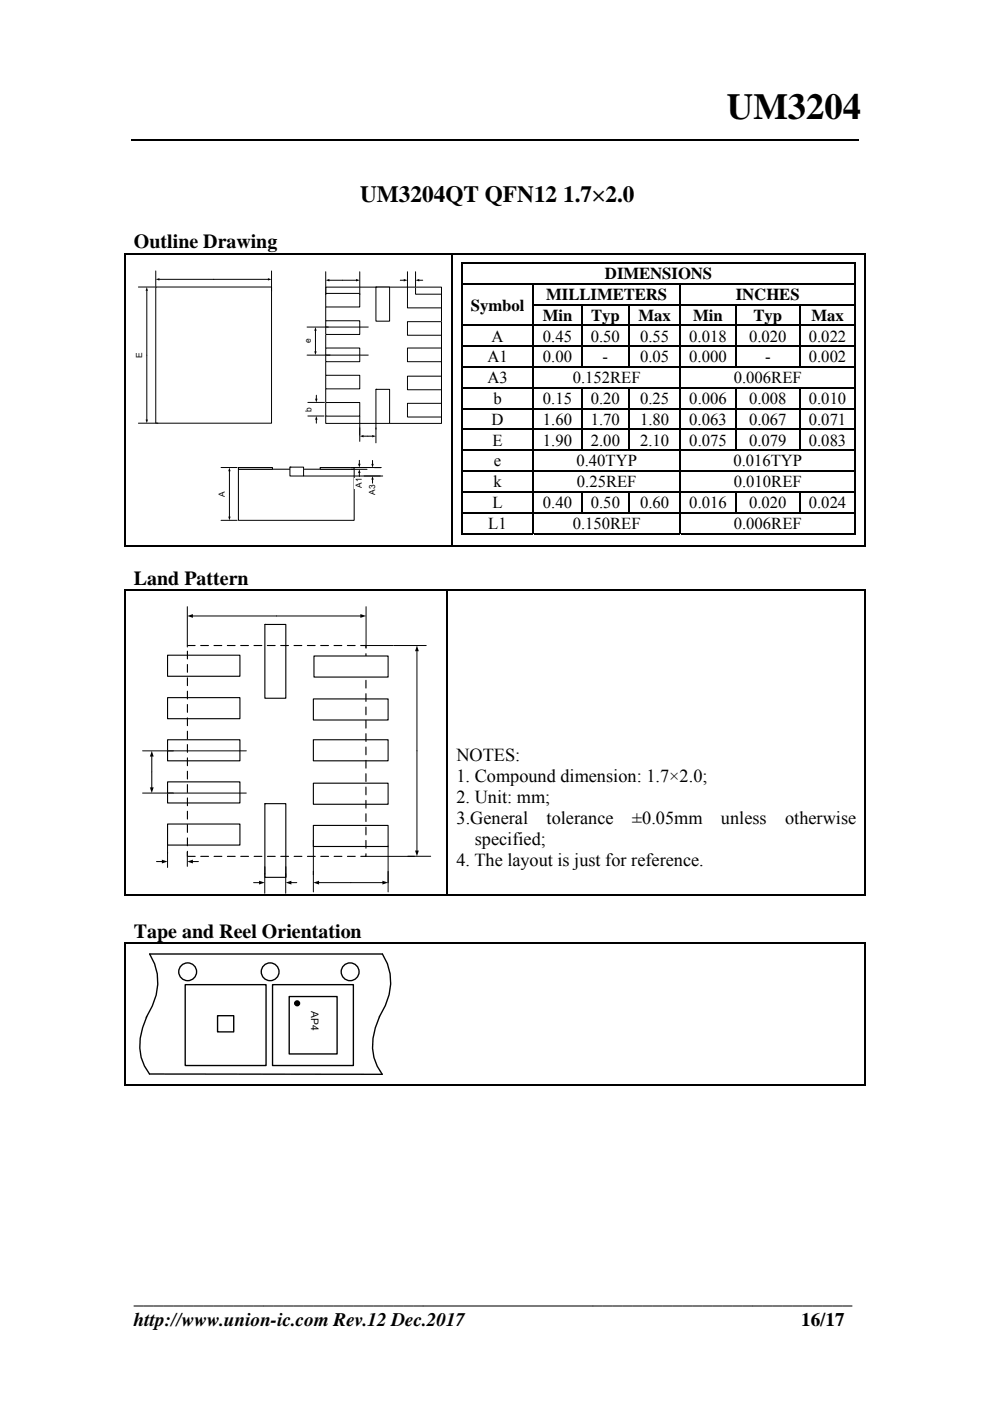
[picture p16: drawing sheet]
<svg xmlns="http://www.w3.org/2000/svg" width="210mm" height="297mm" viewBox="0 0 210 297" stroke-linecap="round" stroke-linejoin="round" font-family="sans-serif">
<defs><g id="words">
<text font-size="7.8" x="154.2" y="25.2">UM3204</text>
<text font-size="4.9" x="76.4" y="42.8">UM3204QT QFN12 1.7×2.0</text>
<g font-size="4.2">
<text x="28.4" y="52.7">Outline Drawing</text>
<text x="28.4" y="124">Land Pattern</text>
<text x="28.4" y="198.8">Tape and Reel Orientation</text>
<text x="28.4" y="276.4">________________________________________________________________________</text>
</g>
<g font-size="4.1">
<text x="28.4" y="281.2">http://www.union-ic.com Rev.12 Dec.2017</text>
<text x="169.9" y="281.2">16/17</text>
</g>
<g font-size="3.9">
<text x="96.8" y="161.3">NOTES:</text>
<text x="96.8" y="165.8">1. Compound dimension: 1.7×2.0;</text>
<text x="96.8" y="170.2">2. Unit: mm;</text>
<text x="96.8" y="174.7">3.General</text>
<text x="100.7" y="179.2">specified;</text>
<text x="115.9" y="174.7">tolerance</text>
<text x="134.1" y="174.7">±0.05mm</text>
<text x="152.9" y="174.7">unless</text>
<text x="166.5" y="174.7">otherwise</text>
<text x="96.8" y="183.6">4. The layout is just for reference.</text>
</g>
<g font-size="3.5">
<text x="128.3" y="59.2">DIMENSIONS</text>
<text x="99.8" y="65.9">Symbol</text>
<text x="115.8" y="63.6">MILLIMETERS</text>
<text x="156.1" y="63.6">INCHES</text>
<text x="115.1" y="68.1">Min</text>
<text x="125.4" y="68.1">Typ</text>
<text x="135.4" y="68.1">Max</text>
<text x="147" y="68.1">Min</text>
<text x="159.8" y="68.1">Typ</text>
<text x="172.1" y="68.1">Max</text>
<text x="103.4" y="76.8">A1</text>
<text x="104.3" y="72.4">A</text>
<text x="115.1" y="72.4">0.45</text>
<text x="115.1" y="76.8">0.00</text>
<text x="125.3" y="72.4">0.50</text>
<text x="127.8" y="76.8">-</text>
<text x="135.8" y="72.4">0.55</text>
<text x="135.8" y="76.8">0.05</text>
<text x="146.2" y="72.4">0.018</text>
<text x="146.2" y="76.8">0.000</text>
<text x="158.9" y="72.4">0.020</text>
<text x="162.3" y="76.8">-</text>
<text x="171.6" y="76.8">0.002</text>
<text x="171.6" y="72.4">0.022</text>
<text x="103.4" y="81.3">A3</text>
<text x="121.5" y="81.3">0.152REF</text>
<text x="155.6" y="81.3">0.006REF</text>
<text x="104.6" y="85.7">b</text>
<text x="115.1" y="85.7">0.15</text>
<text x="125.3" y="85.7">0.20</text>
<text x="135.8" y="85.7">0.25</text>
<text x="146.2" y="85.7">0.006</text>
<text x="158.9" y="85.7">0.008</text>
<text x="171.6" y="85.7">0.010</text>
<text x="104.3" y="90.1">D</text>
<text x="104.5" y="94.5">E</text>
<text x="115.1" y="90.1">1.60</text>
<text x="115.2" y="94.5">1.90</text>
<text x="125.3" y="90.1">1.70</text>
<text x="125.3" y="94.5">2.00</text>
<text x="135.8" y="90.1">1.80</text>
<text x="135.8" y="94.5">2.10</text>
<text x="146.2" y="90.1">0.063</text>
<text x="146.2" y="94.5">0.075</text>
<text x="158.9" y="90.1">0.067</text>
<text x="158.9" y="94.5">0.079</text>
<text x="171.6" y="90.1">0.071</text>
<text x="171.6" y="94.5">0.083</text>
<text x="104.8" y="98.9">e</text>
<text x="122.3" y="98.9">0.40TYP</text>
<text x="155.5" y="98.9">0.016TYP</text>
<text x="104.5" y="107.7">L</text>
<text x="104.6" y="103.3">k</text>
<text x="115.2" y="107.7">0.40</text>
<text x="122.4" y="103.3">0.25REF</text>
<text x="125.3" y="107.7">0.50</text>
<text x="135.8" y="107.7">0.60</text>
<text x="146.2" y="107.7">0.016</text>
<text x="155.6" y="103.3">0.010REF</text>
<text x="158.9" y="107.7">0.020</text>
<text x="171.6" y="107.7">0.024</text>
<text x="103.6" y="112.1">L1</text>
<text x="121.5" y="112.1">0.150REF</text>
<text x="155.6" y="112.1">0.006REF</text>
</g>
<text font-size="2.2" x="66" y="214.3" transform="rotate(90 66 214.3)">AP4</text>
<g font-size="1.8">
<text x="30.1" y="75.9" transform="rotate(-90 30.1 75.9)">E</text>
<text x="65.9" y="72.8" transform="rotate(-90 65.9 72.8)">e</text>
<text x="66.1" y="87.2" transform="rotate(-90 66.1 87.2)">b</text>
<text x="47.7" y="105.3" transform="rotate(-90 47.7 105.3)">A</text>
<text x="76.8" y="103.5" transform="rotate(-90 76.8 103.5)">A1</text>
<text x="79.5" y="104.9" transform="rotate(-90 79.5 104.9)">A3</text>
</g>
</g></defs>
<path d="M27.9 29.7h154.3" fill="none" stroke="#000" stroke-width=".25"/>
<g fill="#fff">
<path d="M85 16.7h98.3v10.6h-98.3z"/>
<path d="M69.1 60.9h24.5v28.9h-24.5z"/>
</g>
<path d="M69.1 60.9h24.5v28.9h-24.5z" fill="none" stroke="#000" stroke-width=".21"/>
<path d="M69.1 73.8h7.2v2.9h-7.2z" fill="#fff"/>
<path d="M69.1 73.8h7.2v2.9h-7.2z" fill="none" stroke="#000" stroke-width=".21"/>
<path d="M69.1 68h7.2v2.9h-7.2z" fill="#fff"/>
<path d="M69.1 68h7.2v2.9h-7.2z" fill="none" stroke="#000" stroke-width=".21"/>
<path d="M69.1 85.3h7.2v2.9h-7.2z" fill="#fff"/>
<path d="M69.1 85.3h7.2v2.9h-7.2z" fill="none" stroke="#000" stroke-width=".21"/>
<path d="M69.1 79.6h7.2v2.8h-7.2z" fill="#fff"/>
<path d="M69.1 79.6h7.2v2.8h-7.2z" fill="none" stroke="#000" stroke-width=".21"/>
<path d="M86.4 68.2h7.2v2.9h-7.2z" fill="#fff"/>
<path d="M86.4 68.2h7.2v2.9h-7.2z" fill="none" stroke="#000" stroke-width=".21"/>
<path d="M86.4 85.5h7.2v2.9h-7.2z" fill="#fff"/>
<path d="M86.4 85.5h7.2v2.9h-7.2z" fill="none" stroke="#000" stroke-width=".21"/>
<path d="M86.4 79.8h7.2v2.8h-7.2z" fill="#fff"/>
<path d="M86.4 79.8h7.2v2.8h-7.2z" fill="none" stroke="#000" stroke-width=".21"/>
<path d="M79.7 60.9h2.9v7.2h-2.9z" fill="#fff"/>
<path d="M79.7 60.9h2.9v7.2h-2.9zM79.7 60.9h.1" fill="none" stroke="#000" stroke-width=".21"/>
<path d="M79.7 82.5h2.9v7.3h-2.9z" fill="#fff"/>
<path d="M79.7 82.5h2.9v7.3h-2.9zM79.7 82.5h.1" fill="none" stroke="#000" stroke-width=".21"/>
<path d="M86.4 73.8h7.2v2.9h-7.2z" fill="#fff"/>
<path d="M86.4 73.8h7.2v2.9h-7.2z" fill="none" stroke="#000" stroke-width=".21"/>
<path d="M69.1 62.2h7.2v2.9h-7.2z" fill="#fff"/>
<path d="M69.1 62.2h7.2v2.9h-7.2zM86.4 61v4.3h7.2M88.1 61v1.4h5.5" fill="none" stroke="#000" stroke-width=".21"/>
<path d="M33 60.9h24.6v28.8h-24.6z" fill="#fff"/>
<path d="M33 60.9h24.6v28.8h-24.6z" fill="none" stroke="#000" stroke-width=".21"/>
<path d="M33 57.4v3.5zM57.6 57.4v4.4z" fill-rule="evenodd" fill="#fff"/>
<path d="M33 57.4v3.5zM33.7 59.2h23.2M57.6 57.4v4.4z" fill="none" stroke="#000" stroke-width=".21"/>
<path d="M33 59.2l.8-.2v.5zM56.8 59l.8 .2-.8 .3z" fill="#000"/>
<path d="M44.6 56.6h1.3v2.2h-1.3z" fill="#fff"/>
<path d="M29.4 89.7h4.1zM29.4 60.9h3.5z" fill-rule="evenodd" fill="#fff"/>
<path d="M29.4 60.9h3.5zM31.1 61.6v27.4M29.4 89.7h4.1z" fill="none" stroke="#000" stroke-width=".21"/>
<path d="M31.1 60.9l.3 .7h-.5zM30.9 89h.5l-.3 .7z" fill="#000"/>
<path d="M28.6 74.7h2.1v1.2h-2.1z" fill="#fff"/>
<path d="M69.1 57.6v4.9zM76.3 57.6v4.9z" fill-rule="evenodd" fill="#fff"/>
<path d="M69.1 57.6v4.9zM69.8 59.4h5.8M76.3 57.6v4.9z" fill="none" stroke="#000" stroke-width=".21"/>
<path d="M69.1 59.4l.7-.3v.6zM75.5 59.1l.8 .3-.8 .3z" fill="#000"/>
<path d="M72.2 56.8h1v2.2h-1z" fill="#fff"/>
<path d="M86.4 57.6v3.4zM88.1 57.6v3.2z" fill-rule="evenodd" fill="#fff"/>
<path d="M84.9 59.4h.8M86.4 57.6v3.4zM88.1 57.6v3.2zM88.9 59.4h.8" fill="none" stroke="#000" stroke-width=".21"/>
<path d="M85.6 59.1l.8 .3-.8 .3zM88.1 59.4l.8-.3v.6z" fill="#000"/>
<path d="M82.6 58.3h1.9v2.2h-1.9z" fill="#fff"/>
<path d="M65.1 75.3h4.9zM65.1 69.3h4.5z" fill-rule="evenodd" fill="#fff"/>
<path d="M65.1 75.3h4.9zM65.1 69.3h4.5zM66.9 70v4.6" fill="none" stroke="#000" stroke-width=".21"/>
<path d="M66.9 69.3l.3 .8h-.5zM66.7 74.5h.5l-.3 .8z" fill="#000"/>
<path d="M64.3 71.9h2.2v1h-2.2z" fill="#fff"/>
<path d="M65.3 88.2h3.4zM65.3 85.3h3.5z" fill-rule="evenodd" fill="#fff"/>
<path d="M65.3 88.2h3.4zM65.3 85.3h3.5zM67.1 83.8v.8M67.1 88.9v.8" fill="none" stroke="#000" stroke-width=".21"/>
<path d="M67.1 88.2l.3 .8h-.6zM66.8 84.5h.6l-.3 .8z" fill="#000"/>
<path d="M64.5 86.3h2.2v1h-2.2z" fill="#fff"/>
<path d="M76.3 90.7v2.9zM79.7 90.7v3.2z" fill-rule="evenodd" fill="#fff"/>
<path d="M76.3 90.7v2.9zM77 92.5h2M79.7 90.7v3.2z" fill="none" stroke="#000" stroke-width=".21"/>
<path d="M76.3 92.5l.8-.3v.5zM79 92.2l.7 .3-.7 .2z" fill="#000"/>
<g fill="#fff">
<path d="M77.5 89.9h.9v2.1h-.9z"/>
<path d="M50.6 99.5h24.5v10.8h-24.5z"/>
</g>
<path d="M50.6 99.5h24.5v10.8h-24.5z" fill="none" stroke="#000" stroke-width=".21"/>
<path d="M50.6 99.1h7.2v.4h-7.2z" fill="#fff"/>
<path d="M50.6 99.1h7.2v.4h-7.2z" fill="none" stroke="#000" stroke-width=".21"/>
<path d="M67.9 99.1h7.2v.4h-7.2z" fill="#fff"/>
<path d="M67.9 99.1h7.2v.4h-7.2z" fill="none" stroke="#000" stroke-width=".21"/>
<path d="M61.5 99h2.9v1.9h-2.9z" fill="#fff"/>
<path d="M61.5 99h2.9v1.9h-2.9zM61.5 99h.1" fill="none" stroke="#000" stroke-width=".21"/>
<path d="M46.9 110.3h3.4zM46.9 99.1h3.4z" fill-rule="evenodd" fill="#fff"/>
<path d="M46.9 99.1h3.4zM48.7 99.8v9.8M46.9 110.3h3.4z" fill="none" stroke="#000" stroke-width=".21"/>
<path d="M48.7 99.1l.2 .8h-.5zM48.4 109.5h.5l-.2 .8z" fill="#000"/>
<path d="M46.1 104.2h2.1v1.2h-2.1z" fill="#fff"/>
<path d="M74.4 99.5h3.5zM74.4 99.1h6.4z" fill-rule="evenodd" fill="#fff"/>
<path d="M74.4 99.5h3.5zM74.4 99.1h6.4zM76.2 97.6v.8M76.2 100.2v.8" fill="none" stroke="#000" stroke-width=".21"/>
<path d="M75.9 98.3h.6l-.3 .8zM76.2 99.5l.3 .8h-.6z" fill="#000"/>
<path d="M75.1 101.4h2.2v2.1h-2.2z" fill="#fff"/>
<path d="M77.2 100.9h3.4zM79.5 99.1h1.3z" fill-rule="evenodd" fill="#fff"/>
<path d="M79 97.6v.8M79.5 99.1h1.3zM77.2 100.9h3.4zM79 101.6v.8" fill="none" stroke="#000" stroke-width=".21"/>
<path d="M78.8 98.4h.5l-.3 .7zM79 100.9l.3 .8h-.5z" fill="#000"/>
<path d="M77.9 102.8h2.2v2.2h-2.2z" fill="#fff"/>
<path d="M69.1 75.3h9M69.1 69.3h9M76.3 88.2v4.1M79.7 89.8v1.2M64.4 100.9h16.8" fill="none" stroke="#000" stroke-width=".21"/>
<g fill="#000">
<path d="M26.3 53.6h.4v.4h-.4zM95.7 53.6h.4v.4h-.4zM97.8 55.6h.3v.4h-.3zM181.3 55.6h.3v.4h-.3zM181.3 55.6h.3v.3h-.3zM183.4 53.6h.3v.4h-.3zM183.4 53.6h.3v.3h-.3zM97.8 60h.3v.4h-.3zM97.8 64.4h.3v.4h-.3zM97.8 68.8h.3v.4h-.3zM97.8 73.3h.3v.3h-.3zM97.8 77.7h.3v.3h-.3z"/>
<path d="M113 60h.3v.4h-.3zM113 64.4h.3v.4h-.3zM113 68.8h.3v.4h-.3zM113 73.3h.3v.3h-.3zM113 77.7h.3v.3h-.3zM123.2 64.4h.3v.4h-.3zM123.2 68.8h.3v.4h-.3zM123.2 73.3h.3v.3h-.3zM133.3 64.4h.3v.4h-.3zM133.3 68.8h.3v.4h-.3zM133.3 73.3h.3v.3h-.3zM144.1 60h.3v.4h-.3z"/>
<path d="M144.1 64.4h.3v.4h-.3zM144.1 68.8h.3v.4h-.3zM144.1 73.3h.3v.3h-.3zM144.1 77.7h.3v.3h-.3zM155.9 64.4h.4v.4h-.4zM155.9 68.8h.4v.4h-.4zM155.9 73.3h.4v.3h-.4zM169.4 64.4h.4v.4h-.4zM169.4 68.8h.4v.4h-.4zM169.4 73.3h.4v.3h-.4zM181.3 60h.3v.4h-.3zM181.3 64.4h.3v.4h-.3z"/>
<path d="M181.3 68.8h.3v.4h-.3zM181.3 73.3h.3v.3h-.3zM181.3 77.7h.3v.3h-.3zM97.8 82.1h.3v.3h-.3zM97.8 86.5h.3v.3h-.3zM97.8 90.9h.3v.3h-.3zM97.8 95.3h.3v.4h-.3zM113 82.1h.3v.3h-.3zM113 86.5h.3v.3h-.3zM113 90.9h.3v.3h-.3zM113 95.3h.3v.4h-.3zM123.2 82.1h.3v.3h-.3z"/>
<path d="M123.2 86.5h.3v.3h-.3zM123.2 90.9h.3v.3h-.3zM133.3 82.1h.3v.3h-.3zM133.3 86.5h.3v.3h-.3zM133.3 90.9h.3v.3h-.3zM144.1 82.1h.3v.3h-.3zM144.1 86.5h.3v.3h-.3zM144.1 90.9h.3v.3h-.3zM144.1 95.3h.3v.4h-.3zM155.9 82.1h.4v.3h-.4zM155.9 86.5h.4v.3h-.4zM155.9 90.9h.4v.3h-.4z"/>
<path d="M169.4 82.1h.4v.3h-.4zM169.4 86.5h.4v.3h-.4zM169.4 90.9h.4v.3h-.4zM181.3 82.1h.3v.3h-.3zM181.3 86.5h.3v.3h-.3zM181.3 90.9h.3v.3h-.3zM181.3 95.3h.3v.4h-.3zM97.8 99.7h.3v.4h-.3zM97.8 104.1h.3v.4h-.3zM97.8 108.5h.3v.4h-.3zM113 99.7h.3v.4h-.3zM113 104.1h.3v.4h-.3z"/>
<path d="M113 108.5h.3v.4h-.3zM123.2 104.1h.3v.4h-.3zM133.3 104.1h.3v.4h-.3zM144.1 99.7h.3v.4h-.3zM144.1 104.1h.3v.4h-.3zM144.1 108.5h.3v.4h-.3zM155.9 104.1h.4v.4h-.4zM169.4 104.1h.4v.4h-.4zM181.3 99.7h.3v.4h-.3zM181.3 104.1h.3v.4h-.3zM181.3 108.5h.3v.4h-.3zM181.3 112.9h.3v.4h-.3z"/>
<path d="M183.4 115.6h.3v.4h-.3z"/>
</g>
<g fill="none" stroke="#000" stroke-width=".34">
<path d="M26.3 53.8h69.4M26.5 54v62M95.9 54v62M96.1 53.8h87.3M97.8 55.8h83.5M97.9 56v4M181.4 56v4M183.5 54v62M97.9 60.4v4M97.9 64.8v4M97.9 69.2v4.1M97.9 73.6v4.1"/>
<path d="M97.9 78v4.1M98.1 60.2h14.9M98.1 69h14.9M98.1 73.4h14.9M98.1 77.8h14.9M113.1 60.4v4M113.1 64.8v4M113.1 69.2v4.1M113.1 73.6v4.1M113.1 78v4.1M113.3 60.2h30.8M113.3 64.6h9.9"/>
<path d="M113.3 69h9.9M113.3 73.4h9.9M113.3 77.8h30.8M123.3 64.8v4M123.3 69.2v4.1M123.3 73.6v4.1M123.5 64.6h9.8M123.5 69h9.8M123.5 73.4h9.8M133.5 64.8v4M133.5 69.2v4.1M133.5 73.6v4.1"/>
<path d="M133.6 64.6h10.5M133.6 69h10.5M133.6 73.4h10.5M144.3 60.4v4M144.3 64.8v4M144.3 69.2v4.1M144.3 73.6v4.1M144.3 78v4.1M144.4 60.2h36.9M144.4 64.6h11.5M144.4 69h11.5M144.4 73.4h11.5"/>
<path d="M144.4 77.8h36.9M156.1 64.8v4M156.1 69.2v4.1M156.1 73.6v4.1M156.3 64.6h13.1M156.3 69h13.1M156.3 73.4h13.1M169.6 64.8v4M169.6 69.2v4.1M169.6 73.6v4.1M169.8 64.6h11.5M169.8 69h11.5"/>
<path d="M169.8 73.4h11.5M181.4 60.4v4M181.4 64.8v4M181.4 69.2v4.1M181.4 73.6v4.1M181.4 78v4.1M97.9 82.4v4.1M97.9 86.8v4.1M97.9 91.2v4.1M97.9 95.7v4M98.1 82.2h14.9M98.1 86.7h14.9"/>
<path d="M98.1 91.1h14.9M98.1 95.5h14.9M98.1 99.9h14.9M113.1 82.4v4.1M113.1 86.8v4.1M113.1 91.2v4.1M113.1 95.7v4M113.3 82.2h9.9M113.3 86.7h9.9M113.3 91.1h9.9M113.3 95.5h30.8M113.3 99.9h30.8"/>
<path d="M123.3 82.4v4.1M123.3 86.8v4.1M123.3 91.2v4.1M123.5 82.2h9.8M123.5 86.7h9.8M123.5 91.1h9.8M133.5 82.4v4.1M133.5 86.8v4.1M133.5 91.2v4.1M133.6 82.2h10.5M133.6 86.7h10.5M133.6 91.1h10.5"/>
<path d="M144.3 82.4v4.1M144.3 86.8v4.1M144.3 91.2v4.1M144.3 95.7v4M144.4 82.2h11.5M144.4 86.7h11.5M144.4 91.1h11.5M144.4 95.5h36.9M144.4 99.9h36.9M156.1 82.4v4.1M156.1 86.8v4.1M156.1 91.2v4.1"/>
<path d="M156.3 82.2h13.1M156.3 86.7h13.1M156.3 91.1h13.1M169.6 82.4v4.1M169.6 86.8v4.1M169.6 91.2v4.1M169.8 82.2h11.5M169.8 86.7h11.5M169.8 91.1h11.5M181.4 82.4v4.1M181.4 86.8v4.1M181.4 91.2v4.1"/>
<path d="M181.4 95.7v4M26.3 115.8h69.4M96.1 115.8h87.3M97.8 113.1h15.2M97.9 100.1v4M97.9 104.5v4M97.9 108.9v4.4M98.1 104.3h14.9M98.1 108.7h14.9M113.1 100.1v4M113.1 104.5v4M113.1 108.9v4.4"/>
<path d="M113.3 104.3h9.9M113.3 108.7h30.8M113.3 113.1h30.8M123.3 104.5v4M123.5 104.3h9.8M133.5 104.5v4M133.6 104.3h10.5M144.3 100.1v4M144.3 104.5v4M144.3 108.9v4.4M144.4 104.3h11.5M144.4 108.7h36.9"/>
<path d="M144.4 113.1h36.9M156.1 104.5v4M156.3 104.3h13.1M169.6 104.5v4M169.8 104.3h11.5M181.4 100.1v4M181.4 104.5v4M181.4 108.9v4.4"/>
</g>
<path d="M35.5 156.8h15.4v4.5h-15.4z" fill="#fff"/>
<path d="M35.5 156.8h15.4v4.5h-15.4z" fill="none" stroke="#000" stroke-width=".24"/>
<path d="M35.5 147.9h15.4v4.5h-15.4z" fill="#fff"/>
<path d="M35.5 147.9h15.4v4.5h-15.4z" fill="none" stroke="#000" stroke-width=".24"/>
<path d="M35.5 174.7h15.4v4.5h-15.4z" fill="#fff"/>
<path d="M35.5 174.7h15.4v4.5h-15.4z" fill="none" stroke="#000" stroke-width=".24"/>
<path d="M35.5 165.8h15.4v4.4h-15.4z" fill="#fff"/>
<path d="M35.5 165.8h15.4v4.4h-15.4z" fill="none" stroke="#000" stroke-width=".24"/>
<path d="M66.5 148.2h15.8v4.5h-15.8z" fill="#fff"/>
<path d="M66.5 148.2h15.8v4.5h-15.8z" fill="none" stroke="#000" stroke-width=".24"/>
<path d="M66.5 175h15.8v4.5h-15.8z" fill="#fff"/>
<path d="M66.5 175h15.8v4.5h-15.8z" fill="none" stroke="#000" stroke-width=".24"/>
<path d="M66.5 166.1h15.8v4.4h-15.8z" fill="#fff"/>
<path d="M66.5 166.1h15.8v4.4h-15.8z" fill="none" stroke="#000" stroke-width=".24"/>
<path d="M56.2 132.4h4.4v15.6h-4.4z" fill="#fff"/>
<path d="M56.2 132.4h4.4v15.6h-4.4zM56.2 132.4h.1" fill="none" stroke="#000" stroke-width=".24"/>
<path d="M56.2 170.4h4.4v15.6h-4.4z" fill="#fff"/>
<path d="M56.2 170.4h4.4v15.6h-4.4zM56.2 170.4h.1" fill="none" stroke="#000" stroke-width=".24"/>
<path d="M66.5 156.8h15.8v4.5h-15.8z" fill="#fff"/>
<path d="M66.5 156.8h15.8v4.5h-15.8z" fill="none" stroke="#000" stroke-width=".24"/>
<path d="M35.5 138.9h15.4v4.5h-15.4z" fill="#fff"/>
<path d="M35.5 138.9h15.4v4.5h-15.4z" fill="none" stroke="#000" stroke-width=".24"/>
<path d="M39.8 136.9h37.8v44.7h-37.8z" fill="none" stroke="#000" stroke-width=".24" stroke-dasharray="1.7 1.2"/>
<path d="M66.6 139.1h15.7v4.5h-15.7z" fill="#fff"/>
<path d="M66.6 139.1h15.7v4.5h-15.7z" fill="none" stroke="#000" stroke-width=".24"/>
<path d="M56.2 185.2v4.2zM60.6 185.2v4.2z" fill-rule="evenodd" fill="#fff"/>
<path d="M53.8 187.1h1.3M56.2 185.2v4.2zM60.6 185.2v4.2zM61.7 187.1h1.2" fill="none" stroke="#000" stroke-width=".21"/>
<path d="M54.9 186.7l1.3 .4-1.3 .4zM60.6 187.1l1.2-.4v.8z" fill="#000"/>
<path d="M49.6 185.9h3.8v2.4h-3.8z" fill="#fff"/>
<path d="M35.5 159.2h16.7M35.5 168.1h16.7M56.2 183.8v1.6M60.6 183.8v2.2" fill="none" stroke="#000" stroke-width=".21"/>
<path d="M30.2 168.1h6.6zM30.2 159.2h6.6z" fill-rule="evenodd" fill="#fff"/>
<path d="M30.2 159.2h6.6zM30.2 168.1h6.6zM32.2 160.3v6.7" fill="none" stroke="#000" stroke-width=".21"/>
<path d="M32.2 159.2l.4 1.2h-.8zM31.8 166.9h.8l-.4 1.2z" fill="#000"/>
<path d="M29.4 161.8h2.3v3.9h-2.3z" fill="#fff"/>
<path d="M66.5 184.8v4.3zM82.3 184.8v4.3z" fill-rule="evenodd" fill="#fff"/>
<path d="M66.5 184.8v4.3zM67.6 187.1h13.6M82.3 184.8v4.3z" fill="none" stroke="#000" stroke-width=".21"/>
<path d="M66.5 187.1l1.2-.4v.8zM81.1 186.7l1.2 .4-1.2 .4z" fill="#000"/>
<path d="M72.4 184.3h3.8v2.3h-3.8z" fill="#fff"/>
<path d="M66.5 178.2v7.3M82.3 179.5v7.6" fill="none" stroke="#000" stroke-width=".21"/>
<path d="M35.5 180.7v3.2zM39.7 180.7v3z" fill-rule="evenodd" fill="#fff"/>
<path d="M33.2 182.7h1.2M35.5 180.7v3.2zM39.7 180.7v3zM40.8 182.7h1.3" fill="none" stroke="#000" stroke-width=".21"/>
<path d="M34.3 182.3l1.2 .4-1.2 .4zM39.7 182.7l1.2-.4v.8z" fill="#000"/>
<path d="M28.9 181.5h3.9v2.3h-3.9z" fill="#fff"/>
<path d="M35.5 179.2v1.7" fill="none" stroke="#000" stroke-width=".21"/>
<path d="M39.7 128.6v8.6zM77.6 128.6v8.8z" fill-rule="evenodd" fill="#fff"/>
<path d="M39.7 128.6v8.6zM40.8 130.6h35.7M77.6 128.6v8.8z" fill="none" stroke="#000" stroke-width=".21"/>
<path d="M39.7 130.6l1.2-.4v.8zM76.4 130.2l1.2 .4-1.2 .4z" fill="#000"/>
<path d="M56.7 127.7h3.8v2.4h-3.8z" fill="#fff"/>
<path d="M86.5 181.5h4.9zM83.6 136.9h6.8z" fill-rule="evenodd" fill="#fff"/>
<path d="M83.6 136.9h6.8zM88.4 138v42.4M86.5 181.5h4.9z" fill="none" stroke="#000" stroke-width=".21"/>
<path d="M88.4 136.9l.4 1.2h-.8zM88 180.3h.8l-.4 1.2z" fill="#000"/>
<path d="M85.6 157.4h2.3v3.8h-2.3z" fill="#fff"/>
<path d="M77.6 136.9h5.8M77.6 181.6h10.3" fill="none" stroke="#000" stroke-width=".21"/>
<path d="M26.3 124.9h.4v.4h-.4zM94.7 124.9h.4v.4h-.4zM183.4 124.9h.3v.4h-.3zM183.4 189.6h.3v.3h-.3z" fill="#000"/>
<path d="M26.3 125.1h68.4M26.5 125.3v64.6M94.9 125.3v64.6M95.1 125.1h88.3M183.5 125.3v64.6M26.3 189.8h68.4M95.1 189.8h88.3" fill="none" stroke="#000" stroke-width=".34"/>
<path d="M80.5 215.6a12.6 12.6 0 0 0 1.7-11.3l-1.1-2h-49.4a11.1 11.1 0 0 1 .6 11l-1.3 2.4M80.5 215.5a12.4 12.4 0 0 0-.5 10.6l1.1 1.7-49.4-.1a10 10 0 0 1-1.5-9.8l.9-2.3" fill="none" stroke="#000" stroke-width=".29"/>
<circle cx="39.8" cy="206" r="1.89" fill="#fff"/>
<circle cx="39.8" cy="206" r="1.89" fill="none" stroke="#000" stroke-width=".29"/>
<circle cx="57.3" cy="206" r="1.88" fill="#fff"/>
<circle cx="57.3" cy="206" r="1.88" fill="none" stroke="#000" stroke-width=".29"/>
<circle cx="74.3" cy="206" r="1.89" fill="#fff"/>
<circle cx="74.3" cy="206" r="1.89" fill="none" stroke="#000" stroke-width=".29"/>
<path d="M39.3 208.8h17.1v17.1h-17.1z" fill="#fff"/>
<path d="M39.3 208.8h17.1v17.1h-17.1z" fill="none" stroke="#000" stroke-width=".29"/>
<path d="M46.1 215.3h3.5v3.5h-3.5z" fill="#fff"/>
<path d="M46.1 215.3h3.5v3.5h-3.5z" fill="none" stroke="#000" stroke-width=".29"/>
<path d="M57.8 208.8h17.2v17.1h-17.2z" fill="#fff"/>
<path d="M57.8 208.8h17.2v17.1h-17.2z" fill="none" stroke="#000" stroke-width=".29"/>
<path d="M61.3 211.3h10.2v12.2h-10.2z" fill="#fff"/>
<g fill="none" stroke="#000" stroke-width=".29">
<path d="M61.3 211.3h10.2v12.2h-10.2z"/>
<circle cx="63" cy="212.7" r=".51"/>
</g>
<circle cx="63" cy="212.7" r=".51" fill="#000"/>
<path d="M26.3 199.7h.4v.4h-.4zM183.4 199.7h.3v.4h-.3zM183.4 199.7h.3v.3h-.3zM183.4 229.9h.3v.3h-.3z" fill="#000"/>
<path d="M26.3 199.9h157.1M26.5 200.1v30.1M183.5 200.1v30.1M26.3 230h157.1" fill="none" stroke="#000" stroke-width=".34"/>
<use href="#words"/>
</svg>
